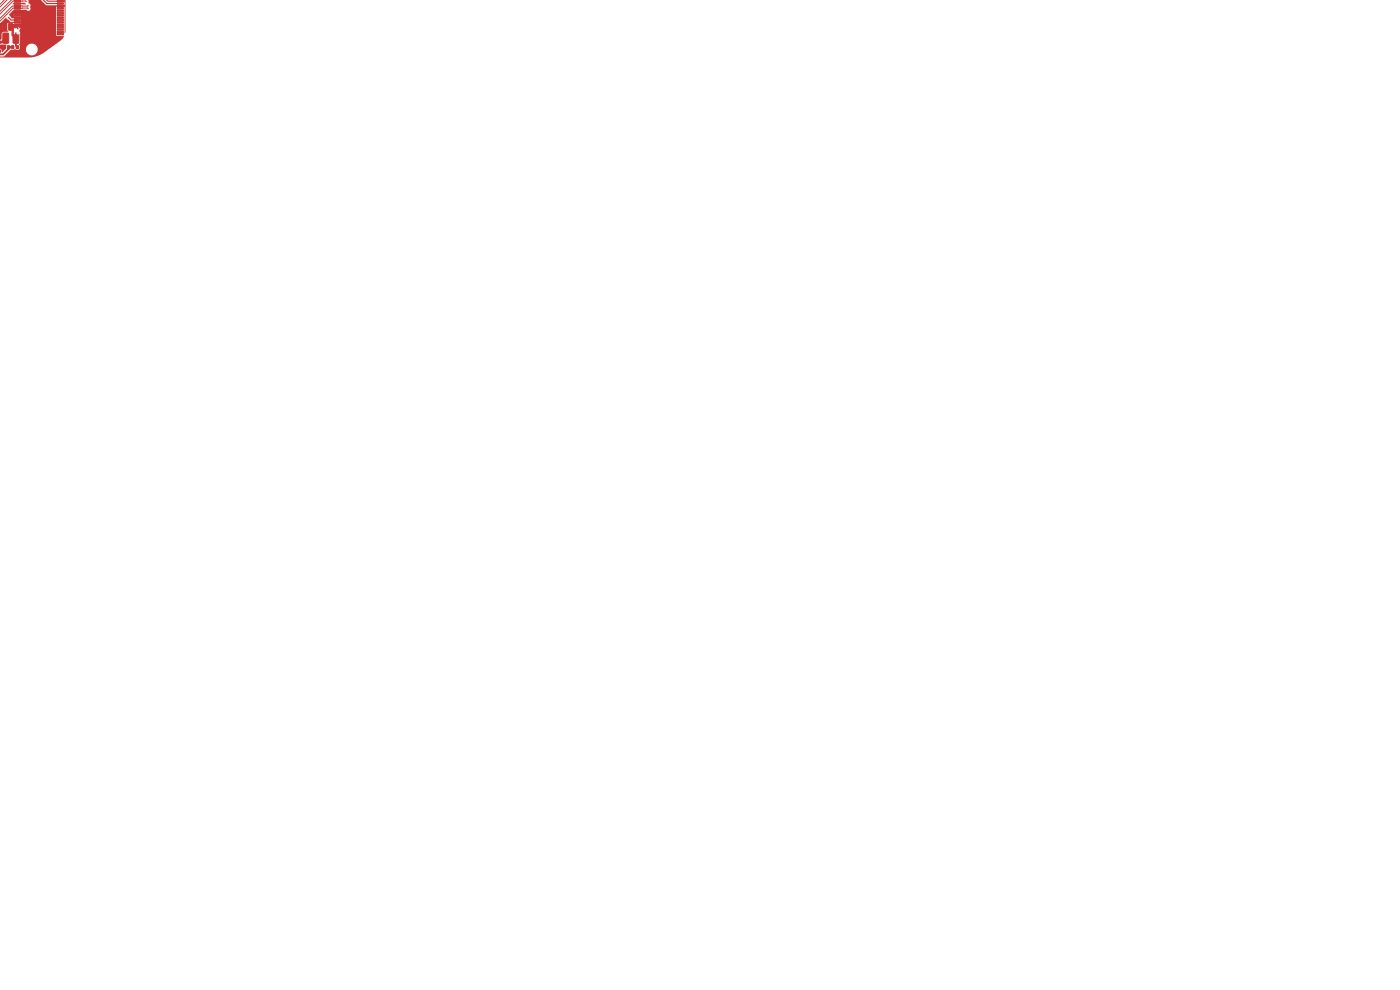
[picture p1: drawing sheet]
<svg xmlns="http://www.w3.org/2000/svg" width="297mm" height="210mm" viewBox="0 0 297 210" stroke-linecap="round" stroke-linejoin="round" font-family="sans-serif">
<g fill="#c83434" stroke="#c83434" stroke-width=".21">
<path d="M.7 7.1l.9-.1 .2 .2v1.7l-.1 .3h-.8l-.3-.2z"/>
<path d="M2.8 7.1l1-.1 .2 .2v1.7l-.2 .3h-.8l-.2-.2z"/>
<path d="M-.1 10.5l.2 .2-.1 .5z"/>
<path d="M-.1 9.6l.2 .2-.1 .4z"/>
<path d="M-.1 8.6l.2 .2-.1 .4z"/>
<path d="M3.5 9.7h.4v.6h-.4z"/>
<path d="M2.4 9.7h.5v.6h-.5z"/>
<path d="M12.1 .1h1.4v.3h-1.4z"/>
<path d="M12.1 .6h1.4v.3h-1.4z"/>
<path d="M12.1 1.1h1.4v.3h-1.4z"/>
<path d="M12.1 1.6h1.4v.3h-1.4z"/>
<path d="M12.1 2.1h1.4v.3h-1.4z"/>
<path d="M12.1 2.6h1.4v.3h-1.4z"/>
<path d="M12.1 3.1h1.4v.3h-1.4z"/>
<path d="M12.1 3.6h1.4v.3h-1.4z"/>
<path d="M12.1 4.1h1.4v.3h-1.4z"/>
<path d="M12.1 4.6h1.4v.3h-1.4z"/>
<path d="M12.1 5.1h1.4v.3h-1.4z"/>
<path d="M12.1 5.6h1.4v.3h-1.4z"/>
<path d="M12.1 6.1h1.4v.3h-1.4z"/>
<path d="M12.1 6.6h1.4v.3h-1.4z"/>
<path d="M12.1 7.1h1.4v.3h-1.4z"/>
<path d="M8.4 8.2h2.2v1.9h-2.2z"/>
<path d="M1.8 5h.7l.2 .1 .1 1.1-.2 .2h-.6l-.2-.1z"/>
<path d="M-.1 5h.7l.2 .1 .1 1.1-.2 .2h-.8z"/>
<path d="M1.6 9.7h.4v.6h-.4z"/>
<path d="M.6 9.7h.4v.6h-.4z"/>
<path d="M3.1 5.6h1.3v.3h-1.3z"/>
<path d="M3.1 5.1h1.3v.3h-1.3z"/>
<path d="M3.1 4.6h1.3v.3h-1.3z"/>
<path d="M3.1 4.1h1.3v.3h-1.3z"/>
<path d="M3.1 3.6h1.3v.3h-1.3z"/>
<path d="M3.1 3.1h1.3v.3h-1.3z"/>
<path d="M3.1 2.6h1.3v.3h-1.3z"/>
<path d="M3.1 2.1h1.3v.3h-1.3z"/>
<path d="M3.1 1.6h1.3v.3h-1.3z"/>
<path d="M3.1 1.1h1.3v.3h-1.3z"/>
<path d="M3.1 .6h1.3v.3h-1.3z"/>
<path d="M3.1 .1h1.3v.3h-1.3z"/>
<path d="M5.9 6.8h2.1v1.7h-2.1z"/>
</g>
<g fill="#ececec" stroke="#ececec" stroke-width=".21">
<circle cx="5.6" cy=".3" r=".22"/>
<circle cx="6" cy="1.8" r=".23"/>
<circle cx="6" cy="1.2" r=".23"/>
<circle cx="11.7" cy="1.4" r=".22"/>
<circle cx="4.5" cy="4.7" r=".23"/>
<circle cx="2.8" cy="2.5" r=".22"/>
<circle cx=".6" cy="10.6" r=".22"/>
<circle cx="12" cy="9" r=".22"/>
<circle cx="13" cy="8" r=".22"/>
<circle cx="3.8" cy="6.1" r=".23"/>
<circle cx="1.8" cy="3.7" r=".22"/>
<circle cx="2.9" cy="7" r=".22"/>
<circle cx="3.8" cy="7" r=".23"/>
</g>
<path d="M1 -.1l-1 1.1M1.5 -.1l-1.5 1.6M2.5 0l-2.5 2.5M3.2 1.2v.1M3.7 4.8h-2.4l-1 .9M4.7 1.2v.1M5.6 .3l-.1-.1h-2.7l-2.8 2.8M6 1.8l-.1-.1h-3.1l-2.8 2.8M6 1.2l-.1 .1h-3.3l-2.6 2.7" fill="none" stroke="#c83434" stroke-width=".21"/>
<path d="M0 0h-.1M9.1 0l.8 .8h2.9M1.8 3.7l.6 .5h1.3M3.7 5.8l.1 .3M3.7 5.2h-1l-.4 .5" fill="none" stroke="#c83434" stroke-width=".25"/>
<path d="M1.2 8.1l-.8 .8h-.5M2.7 5.4v2l.7 .7" fill="none" stroke="#c83434" stroke-width=".51"/>
<path d="M1.8 10v.4M2.7 10h-.5l-1.5 1.5h-.7M3.4 8.1v1.6l.3 .3" fill="none" stroke="#c83434" stroke-width=".38"/>
<g fill="#c83434">
<path d="M-.1 -.1v6.7v-1.6l1.3-1.2 1 .9a.55 .55 0 0 0-.7 .5v1.1l.3 .4-1.3 .2-.2 .3v1l-.2 .2h-.2v1.1h1.5l-.1 .8-.8 .8-.2-.6-.4-.2v.2v-3.7v5.2l1-.1 1.4-1.4 .6 .1 .3-.2 .3 .2h2a1.25 1.25 0 0 0 1.9 1 1.25 1.25 0 0 0 .1-2.1 1.25 1.25 0 0 0-2 .8v.3h-1.5l.2-.3v-.6l-.2-.3 .3-.4v-2l-.3-.5 .4-.6v-.8l-1.7-.4 1.7-.2v-.4l-.6-.2h-1.3l-.3-.5 2.2 .1v-.4l-1.4-.1-.1 .4h-.7l-.3-.2 1.1-1.1h2.6a.52 .52 0 0 0 .7 .1 .52 .52 0 0 0 .1-.8 .6 .6 0 0 0-.4-.8l.1-.7h-3.4h3.9l3.3 1.2 2.2 .1 1.4-.1 .2-.6-.2-.2-3.4 .1-1-.5h-6.3l7.2 .1 .3 .1 1.8 .1h1.4l.2-.3h-1.5h1.7l-.1 7.2-.1-.1v-5.5l-.2-.2h-1.4l-.2 .3v5.9l.2 .2h1.5l-.8 1-3.4 2.4a5.7 5.7 0 0 1-3.3 1.1h-6.2z"/>
<path d="M2.9 .6h2.2l.5 .3h-2.9z"/>
</g>
</svg>
